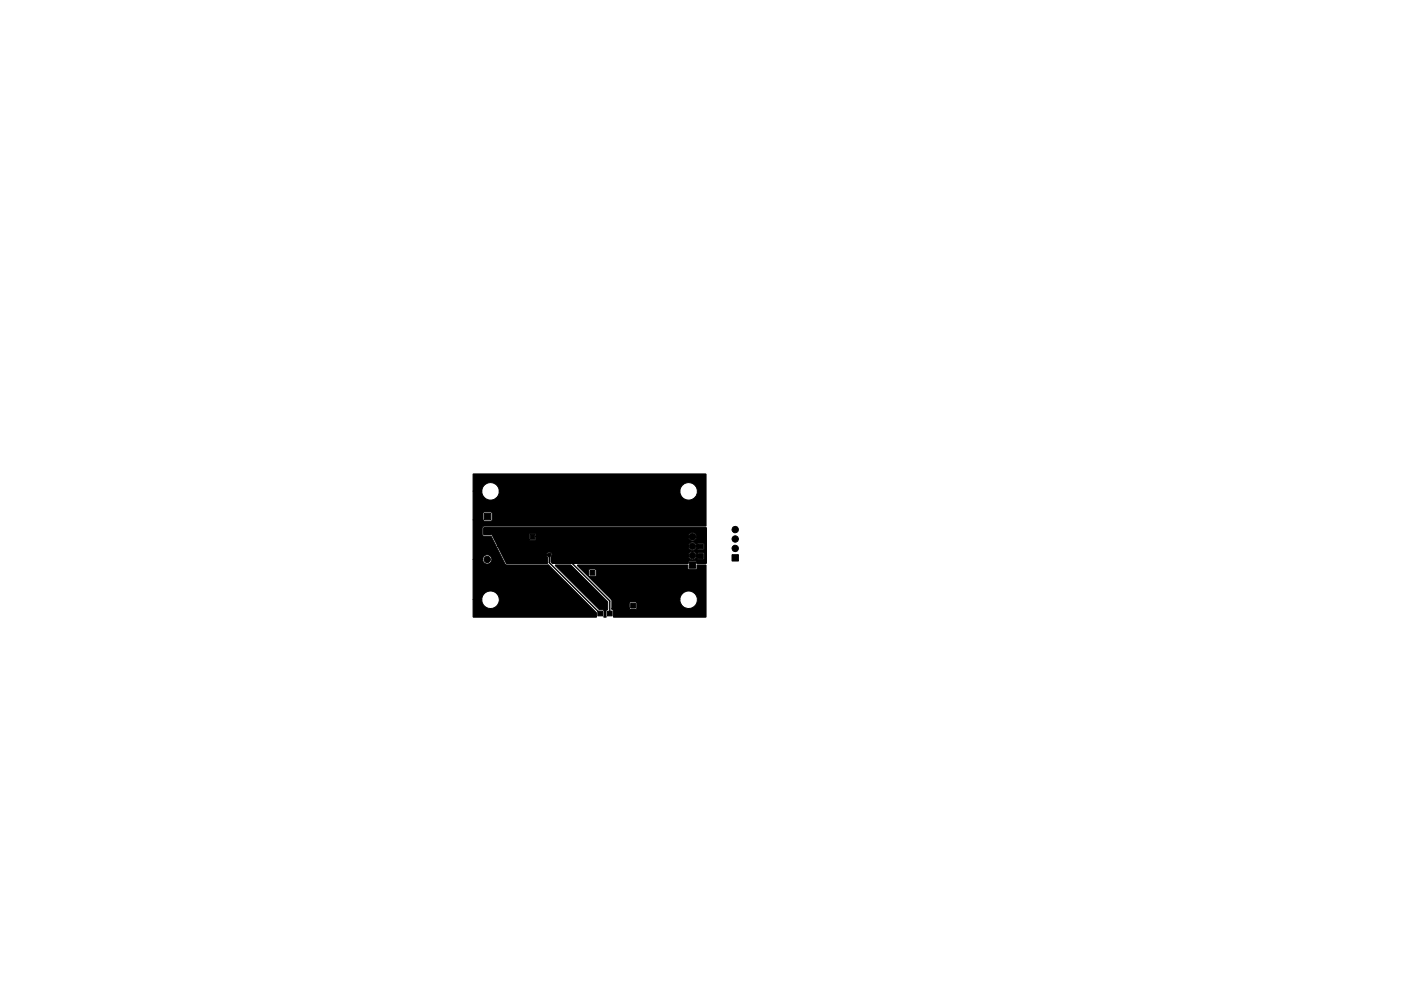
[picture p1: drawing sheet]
<svg xmlns="http://www.w3.org/2000/svg" width="297mm" height="210mm" viewBox="0 0 297 210" stroke-linecap="round" stroke-linejoin="round" font-family="sans-serif">
<g fill="#000" stroke="#000" stroke-width=".21">
<path d="M102.6 112h1.4v1.4h-1.4zM102.7 108.9h1.4v1.4h-1.4zM112.4 113.4h1v1h-1zM117.7 119.9h3.3l7.8 7.8v1.6l-.3 .3v1.3h-.5v-1.4l-.9-.2zM122.4 119.9h23.3l.3 .9 1.5 .1 .3-.3 .1-.7h1.8l-.1 11h-19.6l.1-1.3-.3-.3-.1-.2h3.7l.2 .2h1.2l.2-.2v-1.2l-.2-.2-1.3 .1-.1 .2v1.1h-3.7v-1.6l-.1-.3h14.5a1.86 1.86 0 0 0 2.7 1.7 1.86 1.86 0 0 0 .3-3.1 1.86 1.86 0 0 0-2.9 1.1l-.1 .3h-14.5l-4.7-4.7v-.2h1.2l.3-.1v-1.3l-.3-.2-1.2 .1-.1 .2v1.2h-.1zM146.1 119.2h1.4v1.4h-1.4zM148.1 115.4h1v1h-1zM148.1 117.5h1v1h-1zM100.3 100.6h49.4l-.1 11h-47l-.3 .2v1.8l.3 .2h1.6l3 6h9.1l10.1 10.2 .1 .9h-26.2v-3.7h1.8a1.85 1.85 0 0 0 2.7 1.7 1.85 1.85 0 0 0 .3-3.2 1.85 1.85 0 0 0-2.9 1.2l-.1 .3h-1.8v-8.5h2a.98 .98 0 0 0 1.4 .9 .98 .98 0 0 0 .2-1.7 .98 .98 0 0 0-1.6 .6v.2h-2v-8.4h2.1l.2 .3h1.5l.3-.3v-1.4l-.3-.3h-1.5l-.2 .3v1.4h-2.1v-6.1h1.8a1.85 1.85 0 0 0 1.9 1.9 1.85 1.85 0 0 0 1.9-1.9h38.2a1.85 1.85 0 0 0 2.7 1.7 1.85 1.85 0 0 0 .3-3.2 1.85 1.85 0 0 0-2.9 1.2l-.1 .3h-38.2a1.85 1.85 0 0 0-1.9-1.8 1.85 1.85 0 0 0-1.9 1.8h-1.8zM102.6 112h47.1v7.5l-1.9 .1-.3-.6h-1.4l-.3 .6h-28.6l-.4-.4v-.9l.2-.4h28.9a.88 .88 0 0 0 .9 .9 .88 .88 0 0 0 .9-.9h.2l.1 .8h1.1l.2-.1v-1.1l-.1-.2h-1.2l-.1 .6h-.2a.88 .88 0 0 0-.9-.9 .88 .88 0 0 0-.9 .9h-28.9a.62 .62 0 0 0-.8-.7 .62 .62 0 0 0-.1 1.1l-.1 1.3h-8.6l-1.9-3.7h40.4a.88 .88 0 0 0 .9 .9 .88 .88 0 0 0 .9-.9h.2l.1 .7h1.1l.2-.1v-1.1l-.1-.1h-1.2l-.1 .6h-.2a.88 .88 0 0 0-.9-.9 .88 .88 0 0 0-.9 .9h-40.4l-.7-1.5h7.4l.2 .2h1l.2-.1v-.6h32.3a.88 .88 0 0 0 1.3 .8 .88 .88 0 0 0 .2-1.5 .88 .88 0 0 0-1.4 .5l-.1 .2h-32.3l-.1-.7h-1.1l-.2 .2v1h-7.4l-.5-.9-1.7-.1zM155.2 117.7h1.4v1.3h-1.4zM124.7 129.7h1v1h-1z"/>
<path d="M125.1 121h1v1h-1zM126.8 129.7h1v1h-1zM128.8 129.7h1v1h-1zM133.7 128h1v1h-1z"/>
<circle cx="103.3" cy="118.7" r=".67"/>
<circle cx="103.3" cy="116.7" r=".67"/>
<circle cx="103.3" cy="114.7" r=".67"/>
<circle cx="110.9" cy="110.9" r=".4"/>
<circle cx="111" cy="104" r=".4"/>
<circle cx="116.5" cy="117.7" r=".4"/>
<circle cx="121.2" cy="118.9" r=".4"/>
<circle cx="125.2" cy="102" r=".4"/>
<circle cx="125.9" cy="113.3" r=".4"/>
<circle cx="128.1" cy="118.4" r=".4"/>
<circle cx="132" cy="110.4" r=".4"/>
<circle cx="135.3" cy="113.5" r=".4"/>
<circle cx="136.5" cy="109.2" r=".4"/>
<circle cx="145.7" cy="109.5" r=".4"/>
<circle cx="146.8" cy="117.9" r=".67"/>
<circle cx="146.8" cy="113.9" r=".67"/>
<circle cx="146.8" cy="115.9" r=".67"/>
<circle cx="146.8" cy="113.9" r=".57"/>
<circle cx="155.9" cy="116.4" r=".67"/>
<circle cx="155.9" cy="112.4" r=".67"/>
<circle cx="155.9" cy="114.4" r=".67"/>
<circle cx="102.9" cy="122.2" r=".4"/>
<circle cx="124.6" cy="124.8" r=".4"/>
<circle cx="138.2" cy="129.9" r=".4"/>
</g>
<path d="M116.5 117.7v1.7l10.8 10.8M121.2 118.9v.5l8.1 8.1v2.7" fill="none" stroke="#000" stroke-width=".3"/>
</svg>
